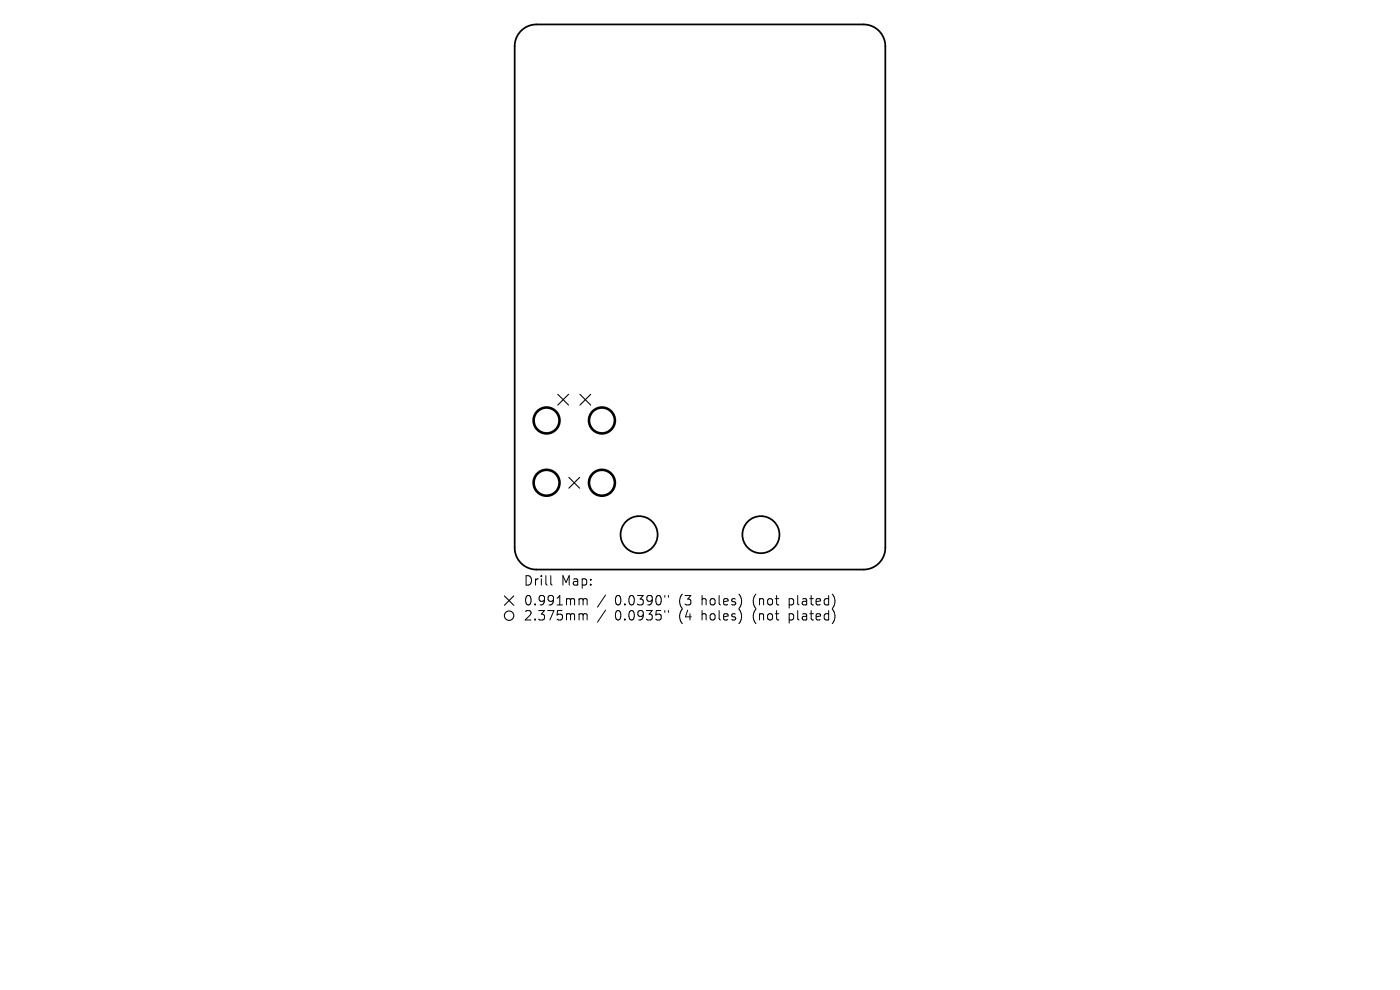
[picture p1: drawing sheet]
<svg xmlns="http://www.w3.org/2000/svg" width="297mm" height="210mm" viewBox="0 0 297 210" stroke-linecap="round" stroke-linejoin="round" font-family="sans-serif">
<defs><g id="words">
<g font-size="2.8">
<text x="111" y="124.5">Drill</text>
<text x="119" y="124.5">Map:</text>
<text x="111" y="128.7">0.991mm</text>
<text x="111" y="131.9">2.375mm</text>
<text x="130.4" y="128.7">0.0390&quot;</text>
<text x="130.4" y="131.9">0.0935&quot;</text>
<text x="144.2" y="128.7">(3</text>
<text x="144.2" y="131.9">(4</text>
<text x="149.1" y="128.7">holes)</text>
<text x="149.1" y="131.9">holes)</text>
<text x="160.2" y="128.7">(not</text>
<text x="160.2" y="131.9">(not</text>
<text x="168" y="128.7">plated)</text>
<text x="168" y="131.9">plated)</text>
</g>
</g></defs>
<g fill="none" stroke="#000" stroke-width=".37">
<path d="M110.5 6.5a4.6 4.6 0 0 1 3.3-1.3h69.4a4.6 4.6 0 0 1 4.6 4.6v106.4a4.6 4.6 0 0 1-4.6 4.6h-69.4a4.6 4.6 0 0 1-4.6-4.6v-106.4a4.6 4.6 0 0 1 1.3-3.3z"/>
<circle cx="135.6" cy="113.4" r="3.9"/>
<circle cx="161.4" cy="113.4" r="3.9"/>
</g>
<g fill="none" stroke="#000" stroke-width=".23">
<path d="M118.3 83.6l2.3 2.3M120.6 83.6l-2.3 2.3M123 83.6l2.3 2.3M125.3 83.6l-2.3 2.3M120.7 101.3l2.3 2.3M123 101.3l-2.3 2.3M107 126.4l2 2M109 126.4l-2 2"/>
<circle cx="108" cy="130.6" r="1"/>
</g>
<g fill="none" stroke="#000" stroke-width=".55">
<circle cx="115.9" cy="89.2" r="2.75"/>
<circle cx="127.7" cy="89.2" r="2.75"/>
<circle cx="115.9" cy="102.4" r="2.75"/>
<circle cx="127.7" cy="102.4" r="2.75"/>
</g>
<g fill="none" stroke="#000" stroke-width=".21">
<path d="M116.8 122.1v1.7l.3 .3M123.1 127l.5 .1 .1 .2M123.1 130.2h.3l.3 .3M123.7 127.3l.3-.3 .5 .1 .1 1.2M123.7 127.3v1M123.7 130.5v1M123.7 130.5l.3-.3 .5 .1 .1 1.2M128.5 126.2l-1.7 2.6M128.5 129.4l-1.7 2.6M141 126.3v.4M141 129.5v.4M141.8 126.3v.4"/>
<path d="M141.8 129.5v.4"/>
</g>
<use href="#words"/>
</svg>
